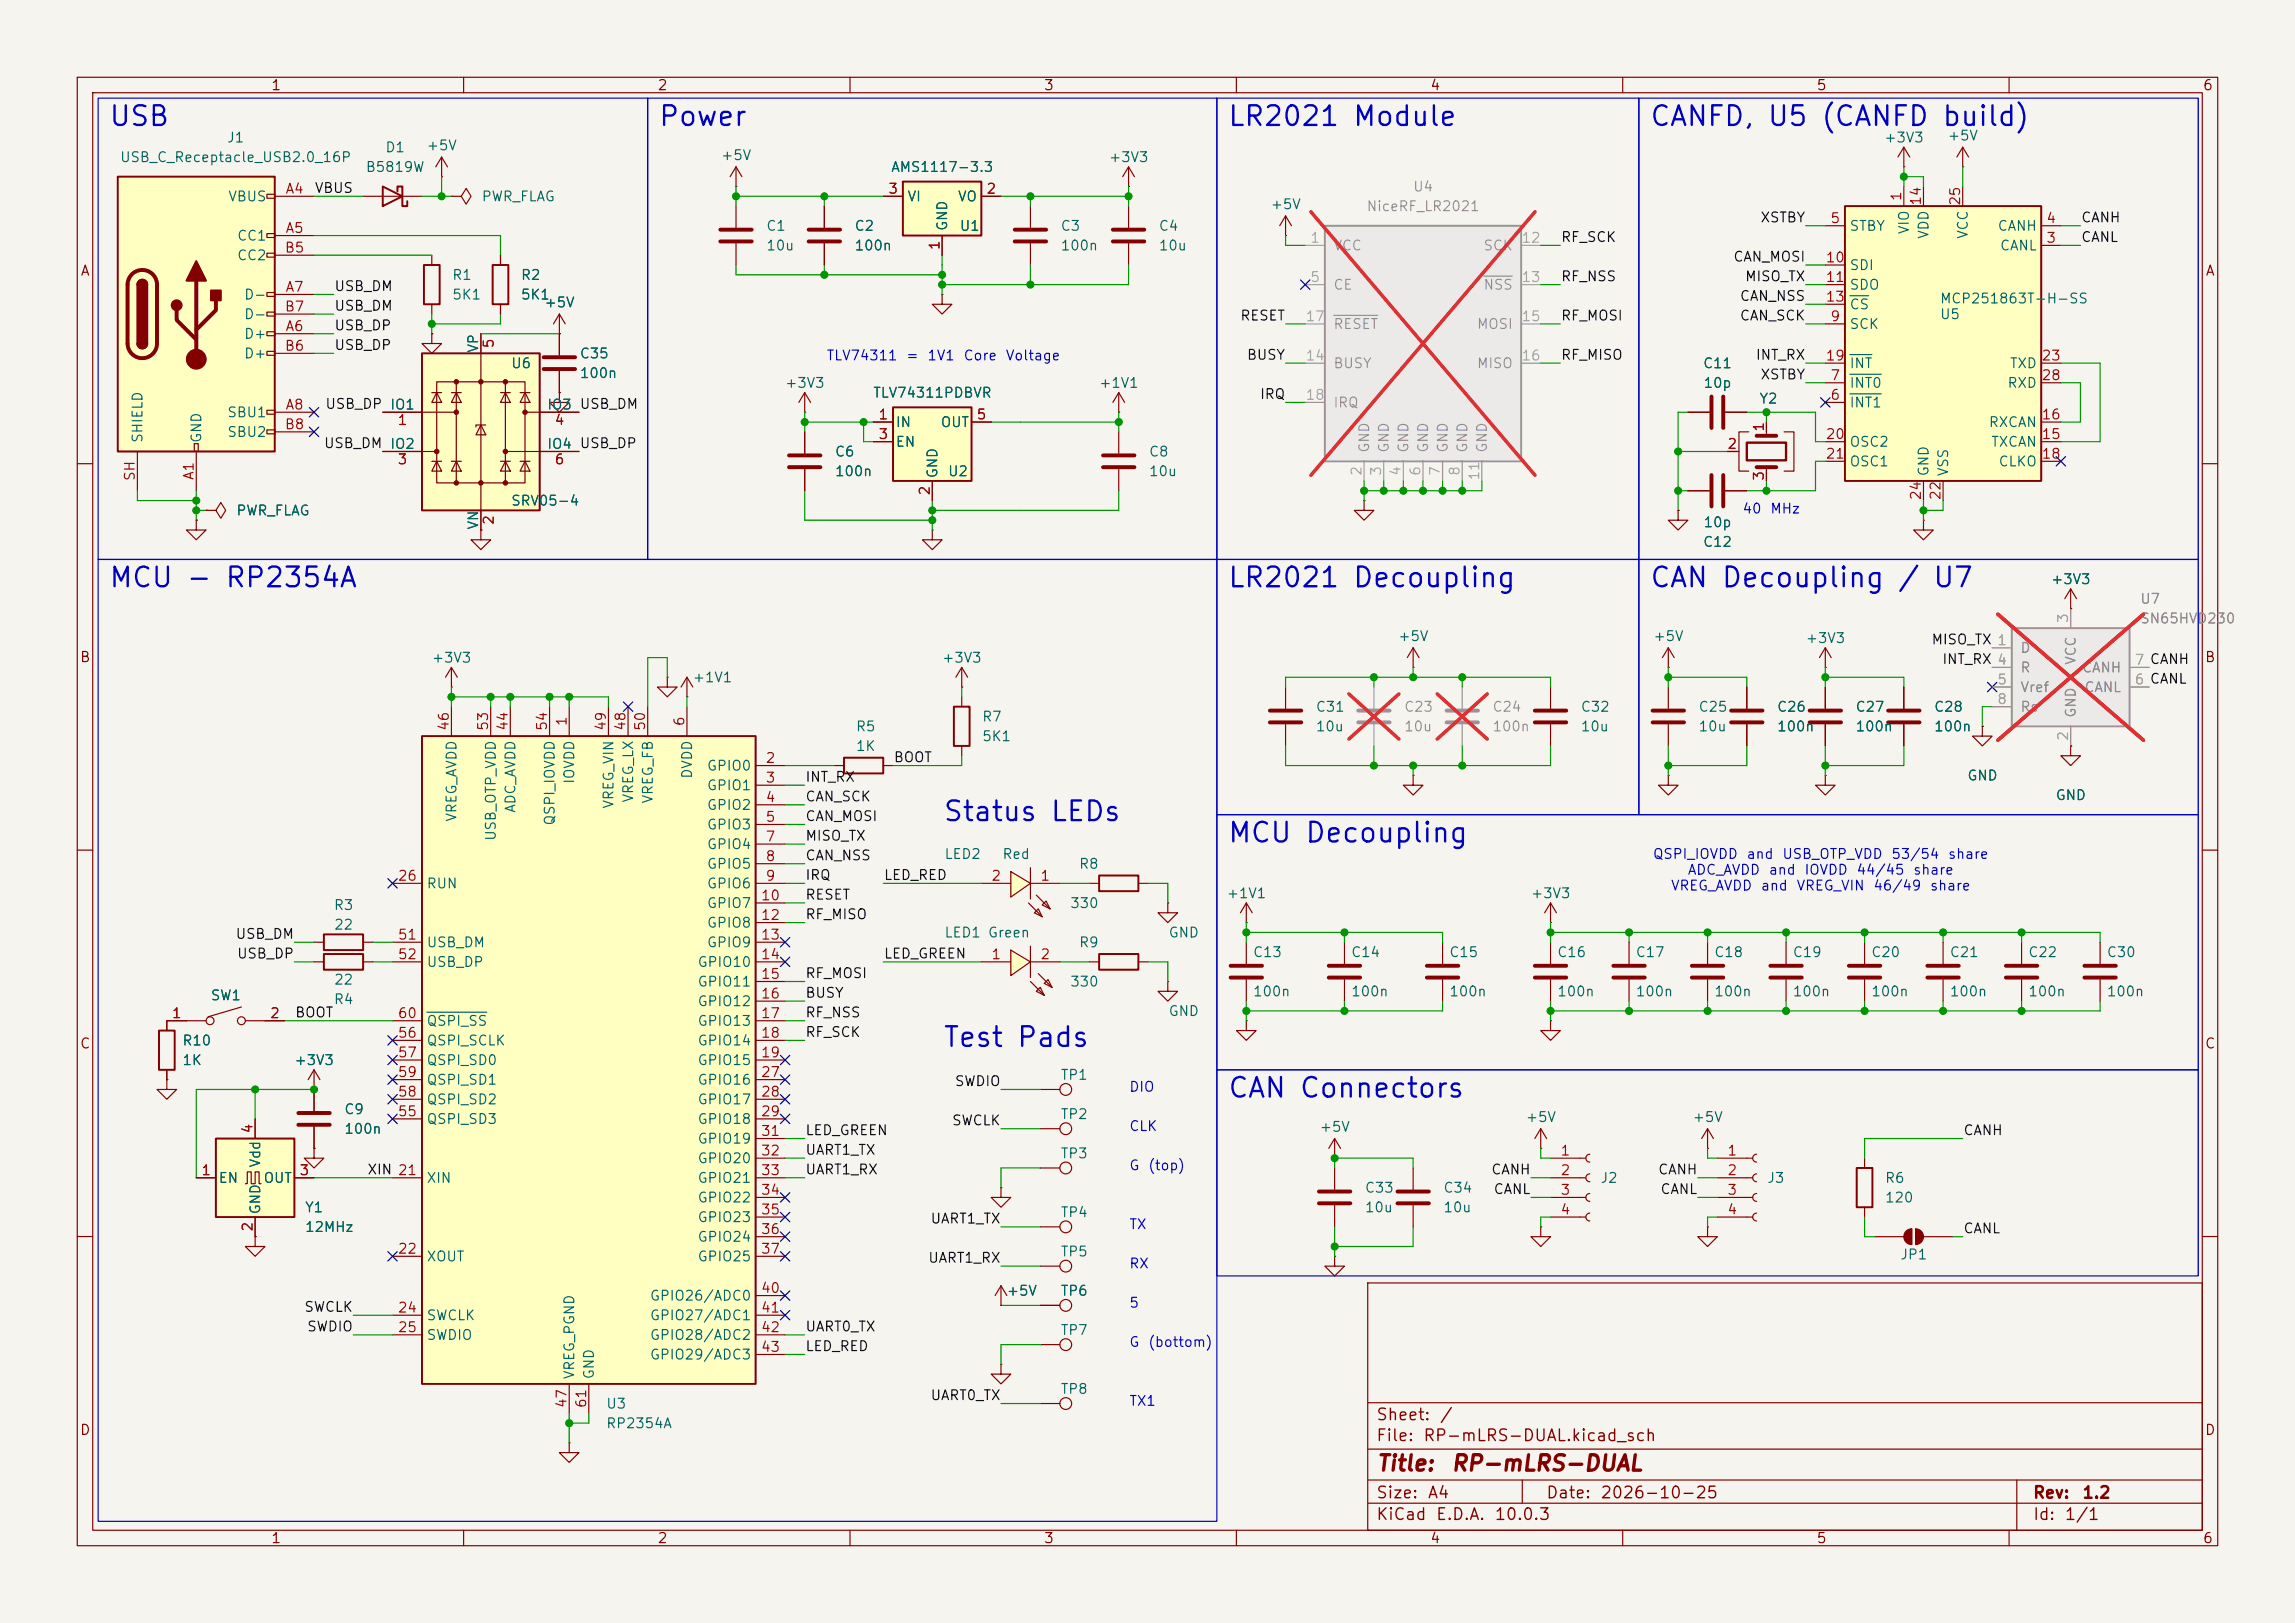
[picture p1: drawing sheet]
<svg xmlns="http://www.w3.org/2000/svg" width="297mm" height="210mm" viewBox="0 0 297 210" stroke-linecap="round" stroke-linejoin="round" font-family="sans-serif">
<defs><g id="words">
<g font-size="2.5" fill="#0000c2">
<text x="14" y="16.9">USB</text>
<text x="85.1" y="16.9">Power</text>
<text x="158.7" y="16.9">LR2021 Module</text>
<text x="213.4" y="16.9">CANFD, U5 (CANFD build)</text>
<text x="14" y="76.6">MCU - RP2354A</text>
<text x="158.7" y="76.6">LR2021 Decoupling</text>
<text x="213.4" y="76.6">CAN Decoupling / U7</text>
<text x="121.9" y="106.9">Status LEDs</text>
<text x="158.7" y="109.6">MCU Decoupling</text>
<text x="121.9" y="136.1">Test Pads</text>
<text x="158.7" y="142.7">CAN Connectors</text>
</g>
<g font-size="2" fill="#840000">
<text x="178" y="190.8">Title:</text>
<text x="187.7" y="190.8">RP-mLRS-DUAL</text>
</g>
<g font-size="1.5" fill="#840000">
<text x="178" y="184.2">Sheet:</text>
<text x="186.2" y="184.2">/</text>
<text x="178" y="186.9">File:</text>
<text x="184.1" y="186.9">RP-mLRS-DUAL.kicad_sch</text>
<text x="178" y="197.1">KiCad</text>
<text x="178" y="194.3">Size:</text>
<text x="184.7" y="194.3">A4</text>
<text x="185.7" y="197.1">E.D.A.</text>
<text x="193.3" y="197.1">10.0.3</text>
<text x="200" y="194.3">Date:</text>
<text x="207" y="194.3">2026-10-25</text>
<text x="263" y="194.3">Rev:</text>
<text x="263" y="197.1">Id:</text>
<text x="267.1" y="197.1">1/1</text>
<text x="269.4" y="194.3">1.2</text>
</g>
<g font-size="1.3" fill="#840000">
<text x="35" y="12">1</text>
<text x="85" y="12">2</text>
<text x="135" y="12">3</text>
<text x="185" y="12">4</text>
<text x="235" y="12">5</text>
<text x="285" y="12">6</text>
<text x="10.3" y="36">A</text>
<text x="285.3" y="36">A</text>
<text x="10.3" y="86">B</text>
<text x="285.3" y="86">B</text>
<text x="10.3" y="136">C</text>
<text x="285.3" y="136">C</text>
<text x="10.3" y="186">D</text>
<text x="285.3" y="186">D</text>
<text x="35" y="200">1</text>
<text x="85" y="200">2</text>
<text x="135" y="200">3</text>
<text x="185" y="200">4</text>
<text x="235" y="200">5</text>
<text x="285" y="200">6</text>
</g>
<g font-size="1.3" fill="#006464">
<text x="15.4" y="21.3">USB_C_Receptacle_USB2.0_16P</text>
<text x="29.3" y="18.8">J1</text>
<text x="47.2" y="22.6">B5819W</text>
<text x="49.8" y="20">D1</text>
<text x="55.1" y="19.8">+5V</text>
<text x="93.2" y="21">+5V</text>
<text x="115.2" y="22.6">AMS1117-3.3</text>
<text x="143.4" y="21.3">+3V3</text>
<text x="243.7" y="18.8">+3V3</text>
<text x="252" y="18.5">+5V</text>
<text x="29.4" y="26.4">VBUS</text>
<text x="62.2" y="26.4">PWR_FLAG</text>
<text x="117.3" y="26.4">VI</text>
<text x="122.9" y="30" transform="rotate(-90 122.9 30)">GND</text>
<text x="123.9" y="26.4">VO</text>
<text x="164.3" y="27.4">+5V</text>
<text x="30.6" y="31.5">CC1</text>
<text x="30.6" y="34">CC2</text>
<text x="99.1" y="30.2">C1</text>
<text x="99.1" y="32.7">10u</text>
<text x="110.5" y="30.2">C2</text>
<text x="110.5" y="32.7">100n</text>
<text x="124.1" y="30.2">U1</text>
<text x="137.2" y="30.2">C3</text>
<text x="137.2" y="32.7">100n</text>
<text x="149.9" y="30.2">C4</text>
<text x="149.9" y="32.7">10u</text>
<text x="239.3" y="30.2">STBY</text>
<text x="239.3" y="35.3">SDI</text>
<text x="247.4" y="30.4" transform="rotate(-90 247.4 30.4)">VIO</text>
<text x="249.9" y="31" transform="rotate(-90 249.9 31)">VDD</text>
<text x="255" y="31" transform="rotate(-90 255 31)">VCC</text>
<text x="258.4" y="30.2">CANH</text>
<text x="258.7" y="32.7">CANL</text>
<text x="31.5" y="39.1">D-</text>
<text x="31.5" y="41.6">D-</text>
<text x="58.4" y="36.5">R1</text>
<text x="58.4" y="39.1">5K1</text>
<text x="67.3" y="36.5">R2</text>
<text x="67.3" y="39.1">5K1</text>
<text x="70.4" y="40.1">+5V</text>
<text x="239.3" y="37.8">SDO</text>
<text x="239.3" y="40.3">CS</text>
<text x="251" y="39.6">MCP251863T-H-SS</text>
<text x="251" y="41.6">U5</text>
<text x="31.5" y="44.2">D+</text>
<text x="31.5" y="46.7">D+</text>
<text x="62.2" y="45.7" transform="rotate(-90 62.2 45.7)">VP</text>
<text x="66" y="48">U6</text>
<text x="74.9" y="46.7">C35</text>
<text x="220.3" y="48">C11</text>
<text x="239.3" y="42.9">SCK</text>
<text x="239.3" y="48">INT</text>
<text x="260" y="48">TXD</text>
<text x="50.4" y="53.3">IO1</text>
<text x="70.7" y="53.3">IO3 USB_DM</text>
<text x="70.7" y="53.3">IO3</text>
<text x="74.9" y="49.2">100n</text>
<text x="101.5" y="50.5">+3V3</text>
<text x="112.9" y="51.8">TLV74311PDBVR</text>
<text x="142.1" y="50.5">+1V1</text>
<text x="220.4" y="50.5">10p</text>
<text x="227.6" y="52.5">Y2</text>
<text x="239.3" y="53">INT1</text>
<text x="239.3" y="50.5">INT0</text>
<text x="259.7" y="50.5">RXD</text>
<text x="18.8" y="57.4" transform="rotate(-90 18.8 57.4)">SHIELD</text>
<text x="26.4" y="57.4" transform="rotate(-90 26.4 57.4)">GND</text>
<text x="29.3" y="54.3">SBU1</text>
<text x="29.3" y="56.9">SBU2</text>
<text x="50.4" y="58.4">IO2</text>
<text x="70.7" y="58.4">IO4 USB_DP</text>
<text x="70.7" y="58.4">IO4</text>
<text x="108" y="59.4">C6</text>
<text x="115.8" y="55.6">IN</text>
<text x="115.8" y="58.1">EN</text>
<text x="121.6" y="55.6">OUT</text>
<text x="148.6" y="59.4">C8</text>
<text x="239.3" y="58.1">OSC2</text>
<text x="257.3" y="55.6">RXCAN</text>
<text x="257.6" y="58.1">TXCAN</text>
<text x="66" y="65.7">SRV05-4</text>
<text x="108" y="61.9">100n</text>
<text x="121.6" y="62" transform="rotate(-90 121.6 62)">GND</text>
<text x="122.6" y="61.9">U2</text>
<text x="148.6" y="61.9">10u</text>
<text x="239.3" y="60.7">OSC1</text>
<text x="249.9" y="61.7" transform="rotate(-90 249.9 61.7)">GND</text>
<text x="252.4" y="61.7" transform="rotate(-90 252.4 61.7)">VSS</text>
<text x="258.6" y="60.7">CLKO</text>
<text x="30.5" y="67">PWR_FLAG</text>
<text x="62.2" y="68.6" transform="rotate(-90 62.2 68.6)">VN</text>
<text x="220.3" y="71.1">C12</text>
<text x="220.4" y="68.5">10p</text>
<text x="265.3" y="75.9">+3V3</text>
<text x="180.8" y="83.3">+5V</text>
<text x="213.9" y="83.3">+5V</text>
<text x="233.6" y="83.5">+3V3</text>
<text x="55.8" y="86.1">+3V3</text>
<text x="89.5" y="88.6">+1V1</text>
<text x="121.8" y="86.1">+3V3</text>
<text x="110.7" y="95">R5</text>
<text x="127" y="93.7">R7</text>
<text x="170.2" y="92.4">C31</text>
<text x="170.2" y="95">10u</text>
<text x="204.5" y="92.4">C32</text>
<text x="204.5" y="95">10u</text>
<text x="219.7" y="92.4">C25</text>
<text x="219.7" y="95">10u</text>
<text x="229.9" y="95">100n</text>
<text x="229.9" y="92.4">C26</text>
<text x="240" y="95">100n</text>
<text x="240" y="92.4">C27</text>
<text x="250.2" y="95">100n</text>
<text x="250.2" y="92.4">C28</text>
<text x="74.6" y="101.5" transform="rotate(-90 74.6 101.5)">IOVDD</text>
<text x="89.9" y="100.9" transform="rotate(-90 89.9 100.9)">DVDD</text>
<text x="91.4" y="100">GPIO0</text>
<text x="110.7" y="97.5">1K</text>
<text x="127" y="96.2">5K1</text>
<text x="254.5" y="101.3">GND</text>
<text x="59.4" y="106.4" transform="rotate(-90 59.4 106.4)">VREG_AVDD</text>
<text x="67" y="105.3" transform="rotate(-90 67 105.3)">ADC_AVDD</text>
<text x="72.1" y="106.9" transform="rotate(-90 72.1 106.9)">QSPI_IOVDD</text>
<text x="79.7" y="104.7" transform="rotate(-90 79.7 104.7)">VREG_VIN</text>
<text x="82.3" y="103.9" transform="rotate(-90 82.3 103.9)">VREG_LX</text>
<text x="84.8" y="104.1" transform="rotate(-90 84.8 104.1)">VREG_FB</text>
<text x="91.4" y="102.6">GPIO1</text>
<text x="91.4" y="105.1">GPIO2</text>
<text x="91.4" y="107.7">GPIO3</text>
<text x="265.9" y="103.8">GND</text>
<text x="64.5" y="108.9" transform="rotate(-90 64.5 108.9)">USB_OTP_VDD</text>
<text x="91.4" y="110.2">GPIO4</text>
<text x="91.4" y="112.7">GPIO5</text>
<text x="122.1" y="111.5">LED2</text>
<text x="129.6" y="111.5">Red</text>
<text x="139.5" y="112.7">R8</text>
<text x="43.1" y="118.1">R3</text>
<text x="55.1" y="115.3">RUN</text>
<text x="91.4" y="115.3">GPIO6</text>
<text x="91.4" y="117.8">GPIO7</text>
<text x="138.4" y="117.8">330</text>
<text x="158.6" y="116.5">+1V1</text>
<text x="198" y="116.5">+3V3</text>
<text x="43.1" y="120.6">22</text>
<text x="55.1" y="122.9">USB_DM</text>
<text x="55.1" y="125.4">USB_DP</text>
<text x="90.2" y="125.4">GPIO10</text>
<text x="91.4" y="120.4">GPIO8</text>
<text x="91.4" y="122.9">GPIO9</text>
<text x="122.1" y="121.6">LED1 Green</text>
<text x="139.5" y="122.9">R9</text>
<text x="151.1" y="121.6">GND</text>
<text x="162.1" y="124.2">C13</text>
<text x="174.8" y="124.2">C14</text>
<text x="187.5" y="124.2">C15</text>
<text x="201.4" y="124.2">C16</text>
<text x="211.6" y="124.2">C17</text>
<text x="221.8" y="124.2">C18</text>
<text x="231.9" y="124.2">C19</text>
<text x="242.1" y="124.2">C20</text>
<text x="252.2" y="124.2">C21</text>
<text x="262.4" y="124.2">C22</text>
<text x="272.6" y="124.2">C30</text>
<text x="27.2" y="129.7">SW1</text>
<text x="43.1" y="130.3">R4</text>
<text x="43.1" y="127.7">22</text>
<text x="90.2" y="128">GPIO11</text>
<text x="90.2" y="130.5">GPIO12</text>
<text x="138.4" y="128">330</text>
<text x="151.1" y="131.8">GND</text>
<text x="162.1" y="129.2">100n</text>
<text x="174.8" y="129.2">100n</text>
<text x="187.5" y="129.2">100n</text>
<text x="201.4" y="129.2">100n</text>
<text x="211.6" y="129.2">100n</text>
<text x="221.8" y="129.2">100n</text>
<text x="231.9" y="129.2">100n</text>
<text x="242.1" y="129.2">100n</text>
<text x="252.2" y="129.2">100n</text>
<text x="262.4" y="129.2">100n</text>
<text x="272.6" y="129.2">100n</text>
<text x="23.5" y="135.6">R10</text>
<text x="55.1" y="135.6">QSPI_SCLK</text>
<text x="55.1" y="133.1">QSPI_SS</text>
<text x="90.2" y="133.1">GPIO13</text>
<text x="90.2" y="135.6">GPIO14</text>
<text x="23.5" y="138.1">1K</text>
<text x="38" y="138.1">+3V3</text>
<text x="55.1" y="138.1">QSPI_SD0</text>
<text x="55.1" y="143.2">QSPI_SD2</text>
<text x="55.1" y="140.7">QSPI_SD1</text>
<text x="90.2" y="138.1">GPIO15</text>
<text x="90.2" y="140.7">GPIO16</text>
<text x="90.2" y="143.2">GPIO17</text>
<text x="137.2" y="140">TP1</text>
<text x="44.5" y="144.5">C9</text>
<text x="44.5" y="147">100n</text>
<text x="55.1" y="145.8">QSPI_SD3</text>
<text x="90.2" y="145.8">GPIO18</text>
<text x="90.2" y="148.3">GPIO19</text>
<text x="137.2" y="145.1">TP2</text>
<text x="170.7" y="146.8">+5V</text>
<text x="197.4" y="145.5">+5V</text>
<text x="218.9" y="145.5">+5V</text>
<text x="28.2" y="153.4">EN</text>
<text x="34" y="151.2" transform="rotate(-90 34 151.2)">Vdd</text>
<text x="34" y="153.4">OUT</text>
<text x="55.1" y="153.4">XIN</text>
<text x="90.2" y="150.8">GPIO20</text>
<text x="90.2" y="153.4">GPIO21</text>
<text x="90.2" y="155.9">GPIO22</text>
<text x="137.2" y="150.2">TP3</text>
<text x="176.5" y="154.6">C33</text>
<text x="186.7" y="154.6">C34</text>
<text x="207" y="153.4">J2</text>
<text x="228.6" y="153.4">J3</text>
<text x="243.8" y="153.4">R6</text>
<text x="243.8" y="155.9">120</text>
<text x="34" y="157.2" transform="rotate(-90 34 157.2)">GND</text>
<text x="39.4" y="157.2">Y1</text>
<text x="39.4" y="159.7">12MHz</text>
<text x="90.2" y="158.5">GPIO23</text>
<text x="90.2" y="161">GPIO24</text>
<text x="137.2" y="157.8">TP4</text>
<text x="176.5" y="157.2">10u</text>
<text x="186.7" y="157.2">10u</text>
<text x="55.1" y="163.5">XOUT</text>
<text x="90.2" y="163.5">GPIO25</text>
<text x="130.2" y="168">+5V</text>
<text x="137.2" y="162.9">TP5</text>
<text x="137.2" y="168">TP6</text>
<text x="245.8" y="163.3">JP1</text>
<text x="55.1" y="171.2">SWCLK</text>
<text x="55.1" y="173.7">SWDIO</text>
<text x="84" y="168.6">GPIO26/ADC0</text>
<text x="84" y="171.2">GPIO27/ADC1</text>
<text x="84" y="173.7">GPIO28/ADC2</text>
<text x="137.2" y="173.1">TP7</text>
<text x="74.6" y="178.6" transform="rotate(-90 74.6 178.6)">VREG_PGND</text>
<text x="77.2" y="178.6" transform="rotate(-90 77.2 178.6)">GND</text>
<text x="84" y="176.2">GPIO29/ADC3</text>
<text x="78.4" y="182.6">U3</text>
<text x="78.4" y="185.1">RP2354A</text>
<text x="137.2" y="180.7">TP8</text>
</g>
<g font-size="1.3" fill="#a90000">
<text x="36.8" y="25.4">A4</text>
<text x="114.9" y="25.4">3</text>
<text x="127.6" y="25.4">2</text>
<text x="236.8" y="29.2">5</text>
<text x="246.4" y="26.1" transform="rotate(-90 246.4 26.1)">1</text>
<text x="248.9" y="26.7" transform="rotate(-90 248.9 26.7)">14</text>
<text x="254" y="26.7" transform="rotate(-90 254 26.7)">25</text>
<text x="264.7" y="29.2">4</text>
<text x="36.8" y="33">B5</text>
<text x="36.8" y="30.5">A5</text>
<text x="121.9" y="32.5" transform="rotate(-90 121.9 32.5)">1</text>
<text x="236.2" y="34.3">10</text>
<text x="264.7" y="31.7">3</text>
<text x="36.8" y="40.6">B7</text>
<text x="36.8" y="38.1">A7</text>
<text x="236.2" y="36.8">11</text>
<text x="236.2" y="39.3">13</text>
<text x="236.8" y="41.9">9</text>
<text x="36.8" y="45.7">B6</text>
<text x="36.8" y="43.2">A6</text>
<text x="64.2" y="45.2" transform="rotate(-90 64.2 45.2)">5</text>
<text x="236.2" y="47">19</text>
<text x="264.1" y="47">23</text>
<text x="36.8" y="53.3">A8</text>
<text x="236.8" y="52">6</text>
<text x="236.8" y="49.5">7</text>
<text x="264.1" y="49.5">28</text>
<text x="36.8" y="55.9">B8</text>
<text x="51.4" y="55.3">1</text>
<text x="71.7" y="55.3">4</text>
<text x="113.6" y="54.6">1</text>
<text x="113.6" y="57.1">3</text>
<text x="126.3" y="54.6">5</text>
<text x="223.4" y="58.4">2</text>
<text x="228.6" y="56" transform="rotate(-90 228.6 56)">1</text>
<text x="236.2" y="57.1">20</text>
<text x="236.2" y="59.7">21</text>
<text x="264.1" y="57.1">15</text>
<text x="264.1" y="54.6">16</text>
<text x="264.1" y="59.7">18</text>
<text x="17.8" y="62.3" transform="rotate(-90 17.8 62.3)">SH</text>
<text x="25.4" y="62.2" transform="rotate(-90 25.4 62.2)">A1</text>
<text x="51.4" y="60.4">3</text>
<text x="71.7" y="60.4">6</text>
<text x="120.6" y="64.2" transform="rotate(-90 120.6 64.2)">2</text>
<text x="228.6" y="62.3" transform="rotate(-90 228.6 62.3)">3</text>
<text x="248.9" y="64.8" transform="rotate(-90 248.9 64.8)">24</text>
<text x="251.4" y="64.8" transform="rotate(-90 251.4 64.8)">22</text>
<text x="64.2" y="68" transform="rotate(-90 64.2 68)">2</text>
<text x="58.4" y="94.7" transform="rotate(-90 58.4 94.7)">46</text>
<text x="63.5" y="94.7" transform="rotate(-90 63.5 94.7)">53</text>
<text x="66" y="94.7" transform="rotate(-90 66 94.7)">44</text>
<text x="71.1" y="94.7" transform="rotate(-90 71.1 94.7)">54</text>
<text x="73.6" y="94.1" transform="rotate(-90 73.6 94.1)">1</text>
<text x="78.7" y="94.7" transform="rotate(-90 78.7 94.7)">49</text>
<text x="81.3" y="94.7" transform="rotate(-90 81.3 94.7)">48</text>
<text x="83.8" y="94.7" transform="rotate(-90 83.8 94.7)">50</text>
<text x="88.9" y="94.1" transform="rotate(-90 88.9 94.1)">6</text>
<text x="99" y="99">2</text>
<text x="99" y="101.6">3</text>
<text x="99" y="104.1">4</text>
<text x="99" y="106.7">5</text>
<text x="99" y="109.2">7</text>
<text x="99" y="111.7">8</text>
<text x="51.4" y="114.3">26</text>
<text x="98.4" y="116.8">10</text>
<text x="98.4" y="119.4">12</text>
<text x="99" y="114.3">9</text>
<text x="128.2" y="114.3">2</text>
<text x="134.5" y="114.3">1</text>
<text x="51.4" y="121.9">51</text>
<text x="51.4" y="124.4">52</text>
<text x="98.4" y="121.9">13</text>
<text x="98.4" y="124.4">14</text>
<text x="128.2" y="124.4">1</text>
<text x="134.5" y="124.4">2</text>
<text x="98.4" y="127">15</text>
<text x="98.4" y="129.5">16</text>
<text x="22.2" y="132.1">1</text>
<text x="34.9" y="132.1">2</text>
<text x="51.4" y="134.6">56</text>
<text x="51.4" y="137.1">57</text>
<text x="51.4" y="132.1">60</text>
<text x="98.4" y="132.1">17</text>
<text x="98.4" y="134.6">18</text>
<text x="98.4" y="137.1">19</text>
<text x="51.4" y="142.2">58</text>
<text x="51.4" y="139.7">59</text>
<text x="98.4" y="139.7">27</text>
<text x="98.4" y="142.2">28</text>
<text x="33" y="146.8" transform="rotate(-90 33 146.8)">4</text>
<text x="51.4" y="144.8">55</text>
<text x="98.4" y="144.8">29</text>
<text x="98.4" y="147.3">31</text>
<text x="98.4" y="149.8">32</text>
<text x="201.9" y="149.8">1</text>
<text x="223.4" y="149.8">1</text>
<text x="26" y="152.4">1</text>
<text x="38.7" y="152.4">3</text>
<text x="98.4" y="152.4">33</text>
<text x="98.4" y="154.9">34</text>
<text x="201.9" y="152.4">2</text>
<text x="201.9" y="154.9">3</text>
<text x="223.4" y="152.4">2</text>
<text x="223.4" y="154.9">3</text>
<text x="33" y="159.5" transform="rotate(-90 33 159.5)">2</text>
<text x="98.4" y="157.5">35</text>
<text x="98.4" y="160">36</text>
<text x="201.9" y="157.5">4</text>
<text x="223.4" y="157.5">4</text>
<text x="51.4" y="162.5">22</text>
<text x="98.4" y="162.5">37</text>
<text x="98.4" y="167.6">40</text>
<text x="51.4" y="170.2">24</text>
<text x="51.4" y="172.7">25</text>
<text x="98.4" y="170.2">41</text>
<text x="98.4" y="172.7">42</text>
<text x="98.4" y="175.2">43</text>
<text x="73.6" y="182.3" transform="rotate(-90 73.6 182.3)">47</text>
<text x="76.2" y="182.3" transform="rotate(-90 76.2 182.3)">61</text>
</g>
<g font-size="1.3" fill="#0f0f0f">
<text x="40.6" y="25.3">VBUS</text>
<text x="227.7" y="29.1">XSTBY</text>
<text x="269.2" y="29.1">CANH</text>
<text x="201.9" y="31.6">RF_SCK</text>
<text x="224.2" y="34.2">CAN_MOSI</text>
<text x="269.2" y="31.6">CANL</text>
<text x="43.2" y="38">USB_DM</text>
<text x="43.2" y="40.5">USB_DM</text>
<text x="160.4" y="41.8">RESET</text>
<text x="201.9" y="41.8">RF_MOSI</text>
<text x="201.9" y="36.7">RF_NSS</text>
<text x="225.1" y="41.8">CAN_SCK</text>
<text x="225.1" y="39.2">CAN_NSS</text>
<text x="225.7" y="36.7">MISO_TX</text>
<text x="43.2" y="43.1">USB_DP</text>
<text x="43.2" y="45.6">USB_DP</text>
<text x="161.3" y="46.9">BUSY</text>
<text x="201.9" y="46.9">RF_MISO</text>
<text x="227.1" y="46.9">INT_RX</text>
<text x="42" y="53.2">USB_DP IO1</text>
<text x="163" y="51.9">IRQ</text>
<text x="227.7" y="49.4">XSTBY</text>
<text x="41.8" y="58.3">USB_DM IO2</text>
<text x="249.9" y="83.7">MISO_TX 1</text>
<text x="251.3" y="86.2">INT_RX 4</text>
<text x="104.1" y="101.5">INT_RX</text>
<text x="115.6" y="98.9">BOOT</text>
<text x="104.1" y="104">CAN_SCK</text>
<text x="104.1" y="106.6">CAN_MOSI</text>
<text x="104.1" y="109.1">MISO_TX</text>
<text x="104.1" y="111.6">CAN_NSS</text>
<text x="104.1" y="114.2">IRQ</text>
<text x="104.1" y="116.7">RESET</text>
<text x="104.1" y="119.3">RF_MISO</text>
<text x="114.3" y="114.2">LED_RED</text>
<text x="30.4" y="121.8">USB_DM</text>
<text x="30.6" y="124.3">USB_DP</text>
<text x="114.3" y="124.3">LED_GREEN</text>
<text x="38.1" y="132">BOOT</text>
<text x="104.1" y="126.9">RF_MOSI</text>
<text x="104.1" y="132">RF_NSS</text>
<text x="104.1" y="129.4">BUSY</text>
<text x="104.1" y="134.5">RF_SCK</text>
<text x="123.5" y="140.8">SWDIO</text>
<text x="104.1" y="149.7">UART1_TX</text>
<text x="104.1" y="147.2">LED_GREEN</text>
<text x="123.1" y="145.9">SWCLK</text>
<text x="254" y="147.2">CANH</text>
<text x="47.5" y="152.3">XIN 21</text>
<text x="104.1" y="152.3">UART1_RX</text>
<text x="192.9" y="152.3">CANH</text>
<text x="193.2" y="154.8">CANL</text>
<text x="214.5" y="152.3">CANH</text>
<text x="214.8" y="154.8">CANL</text>
<text x="120.3" y="158.6">UART1_TX</text>
<text x="254" y="159.9">CANL</text>
<text x="120" y="163.7">UART1_RX</text>
<text x="39.3" y="170.1">SWCLK</text>
<text x="39.7" y="172.6">SWDIO</text>
<text x="104.1" y="172.6">UART0_TX</text>
<text x="104.1" y="175.1">LED_RED</text>
<text x="120.3" y="181.5">UART0_TX</text>
</g>
<g font-size="1.3" fill="#939391">
<text x="176.8" y="27.6">NiceRF_LR2021</text>
<text x="182.8" y="25.1">U4</text>
<text x="172.5" y="32.7">VCC</text>
<text x="191.9" y="32.7">SCK</text>
<text x="172.5" y="37.8">CE</text>
<text x="191.9" y="37.8">NSS</text>
<text x="172.5" y="48">BUSY</text>
<text x="172.5" y="42.9">RESET</text>
<text x="191" y="42.9">MOSI</text>
<text x="191" y="48">MISO</text>
<text x="172.5" y="53">IRQ</text>
<text x="177.5" y="58.7" transform="rotate(-90 177.5 58.7)">GND</text>
<text x="180" y="58.7" transform="rotate(-90 180 58.7)">GND</text>
<text x="182.6" y="58.7" transform="rotate(-90 182.6 58.7)">GND</text>
<text x="185.1" y="58.7" transform="rotate(-90 185.1 58.7)">GND</text>
<text x="187.7" y="58.7" transform="rotate(-90 187.7 58.7)">GND</text>
<text x="190.2" y="58.7" transform="rotate(-90 190.2 58.7)">GND</text>
<text x="192.7" y="58.7" transform="rotate(-90 192.7 58.7)">GND</text>
<text x="276.9" y="78.4">U7</text>
<text x="276.9" y="81">SN65HVD230</text>
<text x="261.4" y="84.8">D</text>
<text x="261.4" y="87.3">R</text>
<text x="261.4" y="89.9">Vref</text>
<text x="268.9" y="86.1" transform="rotate(-90 268.9 86.1)">VCC</text>
<text x="269.4" y="87.3">CANH</text>
<text x="269.7" y="89.9">CANL</text>
<text x="181.6" y="92.4">C23</text>
<text x="181.6" y="95">10u</text>
<text x="193" y="95">100n</text>
<text x="193" y="92.4">C24</text>
<text x="261.4" y="92.4">Rs</text>
<text x="268.9" y="93" transform="rotate(-90 268.9 93)">GND</text>
</g>
<g font-size="1.3" fill="#a5a4a2">
<text x="169.5" y="31.7">1</text>
<text x="196.8" y="31.7">12</text>
<text x="168.9" y="41.9">17</text>
<text x="169.5" y="36.8">5</text>
<text x="196.8" y="36.8">13</text>
<text x="196.8" y="41.9">15</text>
<text x="168.9" y="47">14</text>
<text x="196.8" y="47">16</text>
<text x="168.9" y="52">18</text>
<text x="176.5" y="61.7" transform="rotate(-90 176.5 61.7)">2</text>
<text x="179" y="61.7" transform="rotate(-90 179 61.7)">3</text>
<text x="181.6" y="61.7" transform="rotate(-90 181.6 61.7)">4</text>
<text x="184.1" y="61.7" transform="rotate(-90 184.1 61.7)">6</text>
<text x="186.7" y="61.7" transform="rotate(-90 186.7 61.7)">7</text>
<text x="189.2" y="61.7" transform="rotate(-90 189.2 61.7)">8</text>
<text x="191.7" y="62.3" transform="rotate(-90 191.7 62.3)">11</text>
<text x="258.4" y="83.8">1</text>
<text x="267.9" y="80.7" transform="rotate(-90 267.9 80.7)">3</text>
<text x="258.4" y="88.9">5</text>
<text x="258.4" y="86.3">4</text>
<text x="276.2" y="88.9">6 CANL</text>
<text x="276.2" y="86.3">7 CANH</text>
<text x="276.2" y="88.9">6</text>
<text x="276.2" y="86.3">7</text>
<text x="258.4" y="91.4">8</text>
<text x="267.9" y="96" transform="rotate(-90 267.9 96)">2</text>
</g>
<g font-size="1.3" fill="#0000c2">
<text x="106.9" y="46.9">TLV74311</text>
<text x="117.2" y="46.9">=</text>
<text x="119.9" y="46.9">1V1</text>
<text x="124.6" y="46.9">Core</text>
<text x="130.1" y="46.9">Voltage</text>
<text x="225.4" y="66.8">40</text>
<text x="229" y="66.8">MHz</text>
<text x="213.8" y="111.5">QSPI_IOVDD</text>
<text x="218.3" y="113.5">ADC_AVDD</text>
<text x="225.9" y="111.5">and</text>
<text x="228.8" y="113.5">and</text>
<text x="230.5" y="111.5">USB_OTP_VDD</text>
<text x="233.4" y="113.5">IOVDD</text>
<text x="240.2" y="113.5">44/45</text>
<text x="244.7" y="111.5">53/54</text>
<text x="247.5" y="113.5">share</text>
<text x="252" y="111.5">share</text>
<text x="216.1" y="115.5">VREG_AVDD</text>
<text x="227.8" y="115.5">and</text>
<text x="232.4" y="115.5">VREG_VIN</text>
<text x="242.3" y="115.5">46/49</text>
<text x="249.7" y="115.5">share</text>
<text x="146" y="141.6">DIO</text>
<text x="146" y="146.7">CLK</text>
<text x="146" y="151.7">G</text>
<text x="148.5" y="151.7">(top)</text>
<text x="146" y="159.4">TX</text>
<text x="146" y="164.4">RX</text>
<text x="146" y="169.5">5</text>
<text x="146" y="174.6">G</text>
<text x="148.5" y="174.6">(bottom)</text>
<text x="146" y="182.2">TX1</text>
</g>
</g></defs>
<path d="M0 0h297v210h-297z" fill="#f5f4ef" stroke="#f5f4ef" stroke-width=".13"/>
<g fill="none" stroke="#840000" stroke-width=".15">
<path d="M10 10h277v190h-277zM12 12h273v186h-273zM60 10v2M110 10v2M160 10v2M210 10v2M260 10v2M10 60h2M285 60h2M215.9 86.4h.1M215.9 83.8l-.8 1.3M215.9 83.8l.8 1.3"/>
<path d="M215.9 83.8v2.6M226.1 88.9v2.8M226.1 93.7v2.8M10 110h2M161.3 119.4h.1M161.3 116.8v2.6M161.3 116.8l-.8 1.3M161.3 116.8l.8 1.3M200.7 119.4h.1M200.7 116.8l-.8 1.3M200.7 116.8l.7 1.3M200.7 116.8v2.6"/>
<path d="M285 110h2M161.3 132.1v1.3h1.3l-1.3 1.2-1.3-1.2h1.3M161.3 132.1h.1M161.3 121.9v2.8M161.3 126.7v2.8M174 121.9v2.8M174 126.7v2.8M186.7 121.9v2.8M186.7 126.7v2.8M40.6 141v2.8M40.6 145.8v2.8M172.7 149.9h.1"/>
<path d="M172.7 147.3l-.7 1.3M172.7 147.3l.8 1.3M172.7 147.3v2.6M199.4 148.6h.1M199.4 146.1l-.8 1.2M199.4 146.1l.8 1.2M199.4 146.1v2.5M10 160h2M177 166h108v32h-108zM285 160h2M60 198v2M110 198v2"/>
<path d="M160 198v2M177 194.5h108M177 191.5h108M177 187.5h108M177 181.5h108M197 191.5v3M210 198v2M260 198v2M261 191.5v6.5"/>
</g>
<path d="M224 91.9h4.1M224 93.5h4.1M159.3 125h4M159.3 126.5h4M172 125h4M172 126.5h4M184.7 125h4M184.7 126.5h4M38.6 144h4.1M38.6 145.5h4.1" fill="none" stroke="#840000" stroke-width=".51"/>
<path d="M15.2 22.9h20.4v35.5h-20.4z" fill="#ffffc2"/>
<g fill="none" stroke="#840000" stroke-width=".15">
<path d="M34.5 25.1h1.1v.6h-1.1zM34.5 30.2h1.1v.5h-1.1zM34.5 32.8h1.1v.5h-1.1zM34.5 37.8h1.1v.6h-1.1zM35.6 25.4h5M35.6 30.5h5M35.6 38.1h5M35.6 33h5M55.9 33v1.3M55.9 39.4v1.2M57.1 22.9h.1M57.1 20.3l-.7 1.3"/>
<path d="M57.1 20.3l.8 1.3M57.1 20.3v2.6M58.4 25.4h1.3l.6-1 .7 1-.7 1-.6-1M58.4 25.4h.1M17.8 58.4v5.1M25.1 57.4h.6v1h-.6zM25.4 58.4v5.1M34.5 40.4h1.1v.5h-1.1zM34.5 42.9h1.1v.5h-1.1zM34.5 45.5h1.1v.5h-1.1zM34.5 53.1h1.1v.5h-1.1zM34.5 55.6h1.1v.5h-1.1z"/>
<path d="M35.6 43.2h5M35.6 53.3h5M35.6 45.7h5M35.6 40.6h5M35.6 55.9h5M25.4 67.3v1.3h1.3l-1.3 1.3-1.3-1.3h1.3M25.4 67.3h.1M26.7 66h1.2l.7-1 .6 1-.6 1.1-.7-1.1M26.7 66h.1M62.2 68.6v1.3h1.3l-1.3 1.2-1.2-1.2h1.2M62.2 68.6h.1M166.4 88.9v2.8"/>
<path d="M166.4 93.7v2.8M182.9 86.4h.1M182.9 83.8l-.8 1.3M182.9 83.8l.7 1.3M182.9 83.8v2.6M200.7 88.9v2.8M200.7 93.7v2.8M182.9 100.3v1.3h1.2l-1.2 1.3-1.3-1.3h1.3M182.9 100.3h.1M210.8 121.9v2.8M210.8 126.7v2.8M222.2 149.9h4.6"/>
<path d="M222.2 152.4h4.6M222.2 154.9h4.6M222.2 157.5h4.6M227.3 149.4a.51 .51 0 0 0-.5 .5 .51 .51 0 0 0 .5 .5M227.3 151.9a.51 .51 0 0 0-.5 .5 .51 .51 0 0 0 .5 .5M227.3 154.4a.51 .51 0 0 0-.5 .5 .51 .51 0 0 0 .5 .5M227.3 157a.51 .51 0 0 0-.5 .5 .51 .51 0 0 0 .5 .5M172.7 162.6v1.2h1.3l-1.3 1.3-1.3-1.3h1.3M172.7 162.6h.1"/>
</g>
<path d="M15.2 22.9h20.4v35.5h-20.4zM17.8 36.8a.64 .64 0 0 1 .6-.6 .64 .64 0 0 1 .6 .6M54.9 34.3h2v5.1h-2zM17.8 44.5a.64 .64 0 0 0 .6 .6 .64 .64 0 0 0 .6-.6" fill="none" stroke="#840000" stroke-width=".25"/>
<path d="M17.1 35.5a1.9 1.9 0 0 1 2-.4 1.9 1.9 0 0 1 1.2 1.7v7.7a1.91 1.91 0 0 1-1.9 1.8 1.91 1.91 0 0 1-1.9-1.8v-7.7a1.9 1.9 0 0 1 .6-1.3zM25.4 36.3v10.2M27.9 38.9v1.2l-2.5 2.6M22.9 40.1v1.3l2.5 2.5M164.3 91.9h4.1M164.3 93.5h4.1M198.6 91.9h4.1M198.6 93.5h4.1M208.8 125h4.1M208.8 126.5h4.1" fill="none" stroke="#840000" stroke-width=".51"/>
<g fill="#840000" stroke="#840000" stroke-width=".25">
<path d="M17.8 36.8h1.2v7.7h-1.2z"/>
<path d="M18 36.4a.64 .64 0 0 1 .7-.2 .64 .64 0 0 1 .3 .6h-1.2z"/>
<path d="M17.8 44.5h1.2a.64 .64 0 0 1-.6 .6 .64 .64 0 0 1-.6-.6z"/>
<path d="M25.4 33.8l1.3 2.5h-2.6z"/>
<path d="M27.3 37.6h1.3v1.3h-1.3z"/>
<circle cx="22.9" cy="39.5" r=".63"/>
</g>
<circle cx="25.4" cy="46.5" r="1.27" fill="#840000" stroke="#840000" stroke-width=".15"/>
<path d="M175.8 91.9h4M175.8 93.5h4" fill="none" stroke="#9c9b98" stroke-width=".51"/>
<path d="M177.8 88.9v2.8M177.8 93.7v2.8" fill="none" stroke="#9c9b98" stroke-width=".15"/>
<path d="M174.6 89.8l6.4 5.8M181 89.8l-6.4 5.8" fill="none" stroke="#e12e31" stroke-width=".46"/>
<path d="M54.6 45.7h15.2v20.3h-15.2z" fill="#ffffc2"/>
<g fill="none" stroke="#840000" stroke-width=".15">
<path d="M49.5 53.3h9.6M49.5 58.4h7M55.9 50.8h1.2M55.9 59.7h1.2M56.5 49.4h11.4v13.1h-11.4zM56.5 50.8l.6 1.3h-1.2zM56.5 59.7l.6 1.3h-1.2zM58.4 50.8h1.3M58.4 59.7h1.3M59.1 50.8l.6 1.3h-1.3zM59.1 59.7l.6 1.3h-1.3zM59.1 49.4v13.1"/>
<path d="M62.2 55l.7 1.3h-1.3zM62.2 43.2v25.4M62.9 55h-1.3v.2M64.8 50.8h1.2M64.8 59.7h1.2M65.4 50.8l.6 1.3h-1.2zM65.4 59.7l.6 1.3h-1.2zM65.4 49.4v13.1M65.4 58.4h9.5M67.3 50.8h1.3M67.3 59.7h1.3M67.9 50.8l.7 1.3h-1.3z"/>
<path d="M67.9 59.7l.7 1.3h-1.3zM67.9 53.3h7M72.4 43.2h.1M72.4 50.8v1.3h1.3l-1.3 1.2-1.3-1.2h1.3M72.4 50.8h.1M72.4 40.6l-.8 1.3M72.4 40.6l.8 1.3M72.4 40.6v2.6M176.5 64.8v1.2h1.3l-1.3 1.3-1.2-1.3h1.2M176.5 64.8h.1M141 114.3h1.2M147.3 114.3h1.3"/>
<path d="M151.1 116.8v1.3h1.3l-1.3 1.3-1.2-1.3h1.2M151.1 116.8h.1M151.1 127v1.3h1.3l-1.3 1.2-1.2-1.2h1.2M151.1 127h.1M251.5 121.9v2.8M251.5 126.7v2.8M261.6 121.9v2.8M261.6 126.7v2.8M271.8 121.9v2.8M271.8 126.7v2.8M134.6 146.1h2.6M134.6 141h2.6"/>
<path d="M172.7 151.1v2.8M172.7 156v2.8M221 148.6h.1M221 146.1l-.8 1.2M221 146.1l.7 1.2M221 146.1v2.5"/>
<circle cx="137.9" cy="146" r=".76"/>
<circle cx="137.9" cy="141" r=".76"/>
</g>
<path d="M54.6 45.7h15.2v20.3h-15.2zM142.2 113.3h5.1v2h-5.1z" fill="none" stroke="#840000" stroke-width=".25"/>
<g fill="#840000" stroke="#840000" stroke-width=".15">
<circle cx="56.5" cy="58.4" r=".28"/>
<circle cx="59.1" cy="49.4" r=".28"/>
<circle cx="59.1" cy="53.3" r=".28"/>
<circle cx="59.1" cy="62.5" r=".28"/>
<circle cx="62.2" cy="49.4" r=".28"/>
<circle cx="62.2" cy="62.5" r=".28"/>
<circle cx="65.4" cy="49.4" r=".28"/>
<circle cx="65.4" cy="58.4" r=".28"/>
<circle cx="65.4" cy="62.5" r=".28"/>
<circle cx="67.9" cy="53.3" r=".28"/>
</g>
<path d="M249.4 125h4.1M249.4 126.5h4.1M259.6 125h4.1M259.6 126.5h4.1M269.7 125h4.1M269.7 126.5h4.1M170.7 154.2h4.1M170.7 155.7h4.1" fill="none" stroke="#840000" stroke-width=".51"/>
<path d="M187.2 91.9h4.1M187.2 93.5h4.1" fill="none" stroke="#9c9b98" stroke-width=".51"/>
<path d="M189.2 88.9v2.8M189.2 93.7v2.8" fill="none" stroke="#9c9b98" stroke-width=".15"/>
<path d="M186 89.8l6.5 5.8M192.5 89.8l-6.5 5.8" fill="none" stroke="#e12e31" stroke-width=".46"/>
<g fill="#ffffc2">
<path d="M135.1 127.3l.5-.5 .5 1z"/>
<path d="M134.1 128.3l.5-.5 .5 1z"/>
<path d="M130.8 122.9l2.5 1.6-2.5 1.7z"/>
</g>
<path d="M127 124.5h3.8M130.8 122.9l2.5 1.6-2.5 1.7zM133.3 127l1.8 1.8M133.3 122.4v4.1M133.3 124.5h3.9M134.1 128.3l.5-.5 .5 1zM134.4 126l1.7 1.8M135.1 127.3l.5-.5 .5 1zM221 121.9v2.8M221 126.7v2.8" fill="none" stroke="#840000" stroke-width=".15"/>
<path d="M218.9 125h4.1M218.9 126.5h4.1" fill="none" stroke="#840000" stroke-width=".51"/>
<g fill="#ffffc2">
<path d="M134.9 117.1l.5-.5 .5 1z"/>
<path d="M134.4 117.6l.5 1-1-.5z"/>
<path d="M130.8 112.8l2.5 1.5-2.5 1.8z"/>
</g>
<g fill="none" stroke="#840000" stroke-width=".15">
<path d="M47 25.4h7.6M64.8 33v1.3M64.8 39.4v1.2M55.9 43.2v1.3h1.2l-1.2 1.2-1.3-1.2h1.3M55.9 43.2h.1M72.4 43.2v2.8M72.4 48v2.8M104.1 53.3h.1M104.1 50.8v2.5M104.1 55.9v2.8M104.1 50.8l-.7 1.3M104.1 50.8l.8 1.3"/>
<path d="M104.1 60.7v2.8M120.6 68.6v1.3h1.3l-1.3 1.2-1.2-1.2h1.2M120.6 68.6h.1M86.4 87.6v1.3h1.2l-1.2 1.3-1.3-1.3h1.3M86.4 87.6h.1M88.9 90.2h.1M88.9 87.6l-.8 1.3M88.9 87.6l.8 1.3M88.9 87.6v2.6M107.9 99.1h1.3M114.3 99.1h1.3M124.5 88.9h.1"/>
<path d="M124.5 86.4v2.5M124.5 90.2v1.2M124.5 96.5v1.3M124.5 86.4l-.8 1.2M124.5 86.4l.7 1.2M127 114.3h3.8M130.8 112.8l2.5 1.5-2.5 1.8zM133.1 116.8l1.8 1.8M133.3 112.3v4M133.3 114.3h3.9M134.1 115.8l1.8 1.8M134.4 117.6l.5 1-1-.5z"/>
<path d="M134.9 117.1l.5-.5 .5 1zM141 124.5h1.2M147.3 124.5h1.3M231.1 121.9v2.8M231.1 126.7v2.8M241.3 121.9v2.8M241.3 126.7v2.8M134.6 151.1h2.6M241.3 149.9v1.2M241.3 156.2v1.3M247.4 159v2M247.9 159v2"/>
<path d="M242.6 160h3.8M248.9 160h3.8"/>
<circle cx="137.9" cy="151.1" r=".76"/>
</g>
<path d="M49.5 24.1l2.6 1.3-2.6 1.3zM51.4 24.8v-.7h.7v2.6h.6v-.7M63.8 34.3h2v5.1h-2zM109.2 98h5.1v2.1h-5.1zM123.4 91.4h2.1v5.1h-2.1zM142.2 123.4h5.1v2.1h-5.1zM240.3 151.1h2v5.1h-2z" fill="none" stroke="#840000" stroke-width=".25"/>
<path d="M70.4 46.2h4M70.4 47.8h4M102.1 58.9h4.1M102.1 60.5h4.1M229.1 125h4.1M229.1 126.5h4.1M239.3 125h4M239.3 126.5h4" fill="none" stroke="#840000" stroke-width=".51"/>
<g fill="#840000" stroke="#840000" stroke-width=".15">
<path d="M247.9 159a1.02 1.02 0 0 1 1 1 1.02 1.02 0 0 1-1 1z"/>
<path d="M246.7 159.3l.3-.2 .4-.1v2a1.02 1.02 0 0 1-.9-.6 1.02 1.02 0 0 1 .2-1.1z"/>
</g>
<path d="M115.6 52.7h10.1v9.5h-10.1z" fill="#ffffc2"/>
<path d="M115.6 52.7h10.1v9.5h-10.1z" fill="none" stroke="#840000" stroke-width=".25"/>
<path d="M121.9 38.1v1.3h1.3l-1.3 1.2-1.3-1.2h1.3M121.9 38.1h.1M133.3 26.7v2.8M133.3 31.5v2.8M113 54.6h2.6M113 57.2h2.6M125.7 54.6h2.6M120.6 62.2v2.6" fill="none" stroke="#840000" stroke-width=".15"/>
<path d="M131.3 29.7h4.1M131.3 31.2h4.1" fill="none" stroke="#840000" stroke-width=".51"/>
<path d="M116.8 23.5h10.2v7h-10.2z" fill="#ffffc2"/>
<path d="M116.8 23.5h10.2v7h-10.2z" fill="none" stroke="#840000" stroke-width=".25"/>
<g fill="none" stroke="#840000" stroke-width=".15">
<path d="M95.2 24.1h.1M95.2 21.6v2.5M95.2 26.7v2.8M95.2 31.5v2.8M95.2 21.6l-.7 1.3M95.2 21.6l.8 1.3M106.7 26.7v2.8M106.7 31.5v2.8M114.3 25.4h2.5M121.9 30.5v2.5M127 25.4h2.5M134.6 163.8h2.6"/>
<circle cx="137.9" cy="163.8" r=".76"/>
</g>
<path d="M93.2 29.7h4.1M93.2 31.2h4.1M104.6 29.7h4.1M104.6 31.2h4.1" fill="none" stroke="#840000" stroke-width=".51"/>
<path d="M260.3 81.3h15.3v12.7h-15.3z" fill="#ebeae8"/>
<path d="M260.3 81.3h15.3v12.7h-15.3z" fill="none" stroke="#9c9b98" stroke-width=".25"/>
<path d="M268 78.7v2.6M257.8 83.8h2.5M257.8 86.4h2.5M257.8 88.9h2.5M257.8 91.4h2.5M268 94v2.5M275.6 86.4h2.5M275.6 88.9h2.5" fill="none" stroke="#9c9b98" stroke-width=".15"/>
<path d="M258.5 79.5l18.9 16.3M277.4 79.5l-18.9 16.3" fill="none" stroke="#e12e31" stroke-width=".46"/>
<g fill="none" stroke="#840000" stroke-width=".15">
<path d="M146 24.1h.1M146 21.6l-.7 1.3M146 21.6l.8 1.3M146 21.6v2.5M146 26.7v2.8M146 31.5v2.8M166.4 30.5h.1M166.4 27.9l-.8 1.3M166.4 27.9l.7 1.3M166.4 27.9v2.6M144.8 53.3h.1M144.8 50.8v2.5"/>
<path d="M144.8 55.9v2.8M144.8 50.8l-.8 1.3M144.8 50.8l.7 1.3M144.8 60.7v2.8M200.7 132.1v1.3h1.2l-1.2 1.2-1.3-1.2h1.3M200.7 132.1h.1"/>
</g>
<path d="M144 29.7h4.1M144 31.2h4.1M142.7 58.9h4.1M142.7 60.5h4.1" fill="none" stroke="#840000" stroke-width=".51"/>
<path d="M171.4 29.2h25.4v30.5h-25.4z" fill="#ebeae8"/>
<path d="M171.4 29.2h25.4v30.5h-25.4z" fill="none" stroke="#9c9b98" stroke-width=".25"/>
<g fill="none" stroke="#9c9b98" stroke-width=".15">
<path d="M168.9 31.8h2.5M168.9 36.8h2.5M196.8 31.8h2.6M196.8 36.8h2.6M168.9 47h2.5M168.9 41.9h2.5M168.9 52.1h2.5M176.5 59.7v2.5M179.1 59.7v2.5M181.6 59.7v2.5M184.1 59.7v2.5M186.7 59.7v2.5"/>
<path d="M189.2 59.7v2.5M191.8 59.7v2.5M196.8 47h2.6M196.8 41.9h2.6"/>
</g>
<path d="M192 35.7h3.7M172.6 40.8h5.7" fill="none" stroke="#939391" stroke-width=".15"/>
<path d="M169.6 27.4l29.1 34.1M198.7 27.4l-29.1 34.1" fill="none" stroke="#e12e31" stroke-width=".46"/>
<g fill="none" stroke="#840000" stroke-width=".15">
<path d="M246.4 19.1l-.8 1.2M246.4 19.1l.7 1.2M246.4 19.1v2.5M254 19.1l-.8 1.2M254 19.1l.8 1.2M254 19.1v2.5M246.4 21.6h.1M254 21.6h.1M236.2 86.4h.1M236.2 83.8l-.7 1.3M236.2 83.8l.8 1.3M236.2 83.8v2.6"/>
<path d="M246.4 88.9v2.8M246.4 93.7v2.8M40.6 121.9h1.3M47 121.9h1.3M134.6 158.8h2.6M182.9 151.1v2.8M182.9 156v2.8M199.4 158.8v1.2h1.3l-1.3 1.3-1.3-1.3h1.3M199.4 158.8h.1M200.7 149.9h4.5M200.7 152.4h4.5M200.7 154.9h4.5"/>
<path d="M200.7 157.5h4.5M205.7 149.4a.51 .51 0 0 0-.5 .5 .51 .51 0 0 0 .5 .5M205.7 151.9a.51 .51 0 0 0-.5 .5 .51 .51 0 0 0 .5 .5M205.7 154.4a.51 .51 0 0 0-.5 .5 .51 .51 0 0 0 .5 .5M205.7 157a.51 .51 0 0 0-.5 .5 .51 .51 0 0 0 .5 .5M221 158.8v1.2h1.2l-1.2 1.3-1.3-1.3h1.3M221 158.8h.1M134.6 174h2.6M134.6 168.9h2.6"/>
<circle cx="137.9" cy="158.7" r=".76"/>
<circle cx="137.9" cy="168.9" r=".76"/>
<circle cx="137.9" cy="174" r=".76"/>
</g>
<path d="M244.3 91.9h4.1M244.3 93.5h4.1M180.8 154.2h4.1M180.8 155.7h4.1" fill="none" stroke="#840000" stroke-width=".51"/>
<path d="M41.9 120.9h5.1v2h-5.1z" fill="none" stroke="#840000" stroke-width=".25"/>
<path d="M54.6 95.3h43.2v83.8h-43.2z" fill="#ffffc2"/>
<path d="M54.6 95.3h43.2v83.8h-43.2zM20.6 133.4h2v5h-2zM41.9 123.4h5.1v2.1h-5.1z" fill="none" stroke="#840000" stroke-width=".25"/>
<g fill="none" stroke="#840000" stroke-width=".15">
<path d="M218.4 53.3h2.8M223.3 53.3h2.8M223.5 58.4h1.5M226.3 55.9h-1.3v5.1h1.3M228.6 54.6v1.8M230.9 55.9h1.3v5.1h-1.3M218.4 63.5h2.8M223.3 63.5h2.8M228.6 60.5v1.7M268 78.7h.1M268 76.2l-.8 1.3M268 76.2l.7 1.3"/>
<path d="M268 76.2v2.5M58.4 88.9h.1M58.4 86.4v2.5M58.4 91.4v3.9M58.4 86.4l-.7 1.2M58.4 86.4l.8 1.2M63.5 91.4v3.9M66 91.4v3.9M71.1 91.4v3.9M73.7 91.4v3.9M78.7 91.4v3.9M81.3 91.4v3.9"/>
<path d="M83.8 91.4v3.9M88.9 91.4v3.9M97.8 99.1h3.8M236.2 88.9v2.8M236.2 93.7v2.8M50.8 114.3h3.8M97.8 101.6h3.8M97.8 104.1h3.8M97.8 106.7h3.8M97.8 109.2h3.8M97.8 111.8h3.8M97.8 114.3h3.8"/>
<path d="M97.8 116.8h3.8M97.8 119.4h3.8M21.6 139.7v1.3h1.3l-1.3 1.2-1.3-1.2h1.3M21.6 139.7h.1M21.6 138.4v1.3M26.7 132.1h-5.1v1.3M31.2 130.3l-4.3 1.3M31.7 132.1h5.1M40.6 124.5h1.3M40.6 138.4l-.7 1.3M40.6 138.4l.8 1.3M40.6 138.4v2.6"/>
<path d="M47 124.5h1.3M50.8 121.9h3.8M50.8 124.5h3.8M50.8 132.1h3.8M50.8 134.6h3.8M50.8 137.2h3.8M50.8 139.7h3.8M97.8 121.9h3.8M97.8 124.5h3.8M97.8 127h3.8M97.8 129.5h3.8M97.8 132.1h3.8"/>
<path d="M97.8 134.6h3.8M97.8 137.2h3.8M97.8 139.7h3.8M200.7 121.9v2.8M200.7 126.7v2.8M40.6 141h.1M50.8 152.4h3.8M50.8 142.2h3.8M50.8 144.8h3.8M97.8 152.4h3.8M97.8 142.2h3.8M97.8 144.8h3.8"/>
<path d="M97.8 147.3h3.8M97.8 149.9h3.8M97.8 154.9h3.8M97.8 157.5h3.8M129.5 153.7v1.2h1.3l-1.3 1.3-1.2-1.3h1.2M129.5 153.7h.1M50.8 162.6h3.8M50.8 170.2h3.8M50.8 172.7h3.8M73.7 179.1v3.8M76.2 179.1v3.8M97.8 162.6h3.8"/>
<path d="M97.8 170.2h3.8M97.8 172.7h3.8M97.8 160h3.8M97.8 167.6h3.8M97.8 175.3h3.8M129.5 168.9h.1M129.5 166.4l-.7 1.2M129.5 166.4l.8 1.2M129.5 166.4v2.5M73.7 186.7v1.3h1.2l-1.2 1.2-1.3-1.2h1.3M73.7 186.7h.1"/>
<circle cx="27.2" cy="132.1" r=".51"/>
<circle cx="31.2" cy="132.1" r=".51"/>
</g>
<path d="M55.2 131h7.8" fill="none" stroke="#006464" stroke-width=".15"/>
<path d="M221.5 51.3v4.1M223 51.3v4.1M227.3 56.4h2.6M221.5 61.5v4M223 61.5v4M227.3 60.5h2.6M234.2 91.9h4.1M234.2 93.5h4.1M198.6 125h4.1M198.6 126.5h4.1" fill="none" stroke="#840000" stroke-width=".51"/>
<path d="M226.1 57.3h5v2.3h-5z" fill="none" stroke="#840000" stroke-width=".3"/>
<path d="M27.9 147.3h10.2v10.2h-10.2z" fill="#ffffc2"/>
<path d="M27.9 147.3h10.2v10.2h-10.2z" fill="none" stroke="#840000" stroke-width=".25"/>
<g fill="none" stroke="#840000" stroke-width=".15">
<path d="M268 96.5v1.3h1.2l-1.2 1.3-1.3-1.3h1.3M268 96.5h.1M215.9 100.3v1.3h1.3l-1.3 1.3-1.3-1.3h1.3M215.9 100.3h.1M25.4 152.4h2.5M31.7 153.2h.3v-1.6h.5v1.6h.5v-1.6h.5v1.6h.3M33 144.8v2.5M33 157.5v2.5M38.1 152.4h2.5M40.6 148.6v1.3h1.3l-1.3 1.2-1.2-1.2h1.2M40.6 148.6h.1M33 160v1.3h1.3l-1.3 1.3-1.3-1.3h1.3"/>
<path d="M33 160h.1"/>
</g>
<path d="M238.8 26.7h25.4v35.5h-25.4z" fill="#ffffc2"/>
<path d="M238.8 26.7h25.4v35.5h-25.4z" fill="none" stroke="#840000" stroke-width=".25"/>
<g fill="none" stroke="#840000" stroke-width=".15">
<path d="M64.8 33v1.3M64.8 39.4v1.2M106.7 26.7v2.8M106.7 31.5v2.8M114.3 25.4h2.5M121.9 30.5v2.5M127 25.4h2.5M236.2 29.2h2.6M236.2 34.3h2.6M236.2 36.8h2.6M236.2 39.4h2.6M246.4 24.1v2.6"/>
<path d="M248.9 24.1v2.6M254 24.1v2.6M264.2 31.8h2.5M264.2 29.2h2.5M49.5 53.3h5.1M49.5 58.4h5.1M55.9 43.2h.1M62.2 43.2v2.5M69.8 53.3h5.1M69.8 58.4h5.1M72.4 43.2h.1M72.4 50.8h.1"/>
<path d="M72.4 43.2v2.8M72.4 48v2.8M104.1 55.9v2.8M113 57.2h2.6M113 54.6h2.6M125.7 54.6h2.6M218.4 53.3h2.8M223.3 53.3h2.8M223.5 58.4h1.3M228.6 54.6v1.3M236.2 52.1h2.6M236.2 49.5h2.6"/>
<path d="M236.2 41.9h2.6M236.2 57.2h2.6M236.2 59.7h2.6M236.2 47h2.6M264.2 49.5h2.5M264.2 57.2h2.5M264.2 54.6h2.5M264.2 59.7h2.5M264.2 47h2.5M25.4 67.3h.1M26.7 66h.1M62.2 68.6h.1"/>
<path d="M62.2 66v2.6M104.1 60.7v2.8M120.6 62.2v2.6M217.2 66v1.3h1.2l-1.2 1.3-1.3-1.3h1.3M217.2 66h.1M218.4 63.5h2.8M223.3 63.5h2.8M228.6 61v1.2M248.9 67.3v1.3h1.3l-1.3 1.3-1.3-1.3h1.3M248.9 67.3h.1M248.9 62.2v2.6M251.5 62.2v2.6"/>
<path d="M268 78.7h.1M215.9 88.9v2.8M215.9 93.7v2.8M226.1 88.9v2.8M226.1 93.7v2.8M236.2 88.9v2.8M236.2 93.7v2.8M246.4 88.9v2.8M246.4 93.7v2.8M256.5 94v1.3h1.3l-1.3 1.2-1.2-1.2h1.2M256.5 94h.1M268 96.5h.1"/>
<path d="M236.2 100.3v1.3h1.3l-1.3 1.3-1.3-1.3h1.3M236.2 100.3h.1M21.6 139.7h.1M21.6 138.4v1.3M24.1 132.1h-2.5v1.3M34.3 132.1h2.5M25.4 152.4h2.5M33 144.8v2.5M33 157.5v2.5M38.1 152.4h2.5M40.6 141h.1M40.6 148.6h.1"/>
<path d="M40.6 141v2.8M40.6 145.8v2.8M33 160h.1M129.5 176.5v1.3h1.3l-1.3 1.3-1.2-1.3h1.2M129.5 176.5h.1M129.5 168.9h.1M134.6 168.9h2.6M134.6 181.6h2.6"/>
<circle cx="137.9" cy="181.6" r=".76"/>
</g>
<path d="M239.4 38.3h2.4M239.4 51h4.1M239.4 48.4h4.1M239.4 45.9h2.8" fill="none" stroke="#006464" stroke-width=".15"/>
<path d="M213.9 91.9h4M213.9 93.5h4" fill="none" stroke="#840000" stroke-width=".51"/>
<g fill="none" stroke="#009600" stroke-width=".15">
<path d="M40.6 30.5h24.2v2.5M40.6 25.4h6.4M40.6 38.1h2.6M40.6 33h15.3M54.6 25.4h3.8M57.1 22.9v2.5M95.2 25.4h19.1M95.2 34.3v1.3h26.7M95.2 24.1v2.6M106.7 25.4v1.3M106.7 34.3v1.3M121.9 33v5.1"/>
<path d="M129.5 25.4h16.5M133.3 25.4v1.3M133.3 34.3v2.5M146 34.3v2.5h-24.1M146 24.1v2.6M166.4 30.5v1.3h2.5M199.4 36.8h2.5M199.4 31.8h2.5M233.7 34.3h2.5M233.7 36.8h2.5M233.7 39.4h2.5M233.7 29.2h2.5"/>
<path d="M246.4 22.9h2.5v1.2M246.4 21.6v2.5M254 21.6v2.5M266.7 31.8h2.5M266.7 29.2h2.5M40.6 43.2h2.6M40.6 45.7h2.6M40.6 40.6h2.6M55.9 40.6v2.6M62.2 43.2h10.2M64.8 40.6v1.3h-8.9M104.1 54.6h8.9"/>
<path d="M104.1 53.3v2.6M111.8 54.6v2.6h1.2M128.3 54.6h16.5M144.8 53.3v2.6M166.4 41.9h2.5M166.4 47h2.5M166.4 52.1h2.5M199.4 41.9h2.5M199.4 47h2.5M217.2 58.4h6.3M218.4 53.3h-1.2v12.7M226.1 53.3h8.8v3.9h1.3"/>
<path d="M228.6 53.3v1.3M233.7 41.9h2.5M233.7 47h2.5M233.7 49.5h2.5M236.2 59.7h-1.3v3.8h-8.8M266.7 47h5.1v10.2h-5.1M266.7 49.5h2.5v5.1h-2.5M17.8 63.5v1.3h7.6M25.4 63.5v3.8M25.4 66h1.3M104.1 63.5v3.8h16.5M120.6 64.8v3.8"/>
<path d="M144.8 63.5v2.5h-24.2M176.5 62.2v2.6M179.1 62.2v1.3M181.6 62.2v1.3M184.1 62.2v1.3M186.7 62.2v1.3M189.2 62.2v1.3M191.8 62.2v1.3h-15.3M217.2 63.5h1.2M228.6 62.2v1.3M248.9 64.8v2.5M251.5 64.8v1.2h-2.6"/>
<path d="M58.4 90.2h20.3v1.2M58.4 88.9v2.5M63.5 90.2v1.2M66 90.2v1.2M71.1 90.2v1.2M73.7 90.2v1.2M86.4 87.6v-2.5h-2.6v6.3M88.9 90.2v1.2M101.6 99.1h6.3M124.5 97.8v1.3h-8.9M124.5 88.9v1.3M166.4 96.5v2.6h34.3v-2.6"/>
<path d="M166.4 88.9v-1.3h34.3v1.3M177.8 87.6v1.3M177.8 96.5v2.6M182.9 86.4v1.2M182.9 99.1v1.2M189.2 87.6v1.3M189.2 96.5v2.6M215.9 87.6h10.2v1.3M215.9 86.4v2.5M215.9 96.5v3.8M226.1 96.5v2.6h-10.2M236.2 87.6h10.2v1.3"/>
<path d="M236.2 86.4v2.5M236.2 96.5v3.8M246.4 96.5v2.6h-10.2M257.8 91.4h-1.3v2.6M101.6 119.4h2.5M101.6 116.8h2.5M101.6 114.3h2.5M101.6 111.8h2.5M101.6 109.2h2.5M101.6 104.1h2.5M101.6 106.7h2.5M101.6 101.6h2.5"/>
<path d="M114.3 114.3h12.7M137.2 114.3h3.8M148.6 114.3h2.5v2.5M161.3 119.4v2.5M200.7 119.4v2.5M36.8 132.1h14M38.1 124.5h2.5M38.1 121.9h2.5M48.3 124.5h2.5M48.3 121.9h2.5M101.6 127h2.5M101.6 132.1h2.5"/>
<path d="M101.6 129.5h2.5M101.6 134.6h2.5M114.3 124.5h12.7M137.2 124.5h3.8M148.6 124.5h2.5v2.5M161.3 120.7h25.4v1.2M161.3 129.5v2.6M174 120.7v1.2M174 129.5v1.3M186.7 129.5v1.3h-25.4M200.7 120.7h71.1v1.2M200.7 129.5v2.6"/>
<path d="M210.8 120.7v1.2M210.8 129.5v1.3M221 120.7v1.2M221 129.5v1.3M231.1 120.7v1.2M231.1 129.5v1.3M241.3 120.7v1.2M241.3 129.5v1.3M251.5 120.7v1.2M251.5 129.5v1.3M261.6 120.7v1.2M261.6 129.5v1.3"/>
<path d="M271.8 129.5v1.3h-71.1M33 141v3.8M40.6 141h-15.2v11.4M40.6 152.4h10.2M101.6 147.3h2.5M101.6 149.9h2.5M101.6 152.4h2.5M129.5 158.8h5.1M129.5 141h5.1M129.5 146.1h5.1M134.6 151.1h-5.1v2.6M172.7 151.1v-1.2h10.2v1.2"/>
<path d="M172.7 158.8v3.8M182.9 158.8v2.5h-10.2M198.1 154.9h2.6M198.1 152.4h2.6M199.4 148.6v1.3h1.3M200.7 157.5h-1.3v1.3M219.7 154.9h2.5M219.7 152.4h2.5M221 148.6v1.3h1.2M222.2 157.5h-1.2v1.3M241.3 157.5v2.5h1.3M254 147.3h-12.7v2.6"/>
<path d="M45.7 172.7h5.1M45.7 170.2h5.1M101.6 172.7h2.5M101.6 175.3h2.5M129.5 168.9h5.1M129.5 163.8h5.1M134.6 174h-5.1v2.5M252.7 160h1.3M73.7 182.9v3.8M76.2 182.9v1.3h-2.5M129.5 181.6h5.1"/>
</g>
<g fill="none" stroke="#000084" stroke-width=".15">
<path d="M168.3 36.2l1.2 1.2M169.5 36.2l-1.2 1.2M40 52.7l1.2 1.2M40 55.3l1.2 1.2M41.2 52.7l-1.2 1.2M41.2 55.3l-1.2 1.2M235.6 51.5l1.2 1.2M236.8 51.5l-1.2 1.2M266.1 59.1l1.2 1.2M267.3 59.1l-1.2 1.2M80.7 90.8l1.2 1.2M81.9 90.8l-1.2 1.2"/>
<path d="M257.2 88.3l1.2 1.2M258.4 88.3l-1.2 1.2M50.2 113.7l1.2 1.2M51.4 113.7l-1.2 1.2M50.2 139.1l1.2 1.2M50.2 134l1.2 1.2M50.2 136.6l1.2 1.2M51.4 139.1l-1.2 1.2M51.4 134l-1.2 1.2M51.4 136.6l-1.2 1.2M101 121.3l1.2 1.2M101 123.9l1.2 1.2"/>
<path d="M101 136.6l1.2 1.2M101 139.1l1.2 1.2M102.2 121.3l-1.2 1.2M102.2 123.9l-1.2 1.2M102.2 136.6l-1.2 1.2M102.2 139.1l-1.2 1.2M50.2 141.6l1.2 1.2M50.2 144.2l1.2 1.2M51.4 141.6l-1.2 1.2M51.4 144.2l-1.2 1.2M101 156.9l1.2 1.2M101 141.6l1.2 1.2"/>
<path d="M101 144.2l1.2 1.2M101 154.3l1.2 1.2M101 159.4l1.2 1.2M102.2 156.9l-1.2 1.2M102.2 141.6l-1.2 1.2M102.2 144.2l-1.2 1.2M102.2 154.3l-1.2 1.2M102.2 159.4l-1.2 1.2M50.2 162l1.2 1.2M51.4 162l-1.2 1.2M101 162l1.2 1.2M101 167l1.2 1.2"/>
<path d="M101 169.6l1.2 1.2M102.2 162l-1.2 1.2M102.2 167l-1.2 1.2M102.2 169.6l-1.2 1.2"/>
</g>
<path d="M12.7 12.7h71.1v59.7h-71.1zM83.8 12.7h73.7v59.7h-73.7zM157.5 12.7h54.6v59.7h-54.6zM212.1 12.7h72.4v59.7h-72.4zM12.7 72.4h144.8v124.5h-144.8zM157.5 72.4h54.6v33h-54.6zM212.1 72.4h72.4v33h-72.4zM157.5 105.4h127v33h-127zM157.5 138.4h127v26.7h-127z" fill="none" stroke="#0000c2" stroke-width=".15"/>
<path d="M268 78.7v2.6M257.8 83.8h2.5M257.8 86.4h2.5M257.8 88.9h2.5M257.8 91.4h2.5M268 94v2.5M275.6 86.4h2.5M275.6 88.9h2.5" fill="none" stroke="#9c9b98" stroke-width=".15"/>
<path d="M258.5 79.5l18.9 16.3M277.4 79.5l-18.9 16.3" fill="none" stroke="#e12e31" stroke-width=".46"/>
<g fill="#009600" stroke="#009600" stroke-width=".13">
<circle cx="25.4" cy="66" r=".46"/>
<circle cx="25.4" cy="64.8" r=".46"/>
<circle cx="73.7" cy="184.2" r=".46"/>
<circle cx="73.7" cy="90.2" r=".46"/>
<circle cx="71.1" cy="90.2" r=".46"/>
<circle cx="63.5" cy="90.2" r=".46"/>
<circle cx="58.4" cy="90.2" r=".46"/>
<circle cx="66" cy="90.2" r=".46"/>
<circle cx="33" cy="141" r=".46"/>
<circle cx="40.6" cy="141" r=".46"/>
<circle cx="55.9" cy="41.9" r=".46"/>
<circle cx="57.1" cy="25.4" r=".46"/>
<circle cx="231.1" cy="130.8" r=".46"/>
<circle cx="221" cy="130.8" r=".46"/>
<circle cx="231.1" cy="120.7" r=".46"/>
<circle cx="251.5" cy="130.8" r=".46"/>
<circle cx="241.3" cy="130.8" r=".46"/>
<circle cx="261.6" cy="130.8" r=".46"/>
<circle cx="251.5" cy="120.7" r=".46"/>
<circle cx="241.3" cy="120.7" r=".46"/>
<circle cx="261.6" cy="120.7" r=".46"/>
<circle cx="217.2" cy="58.4" r=".46"/>
<circle cx="228.6" cy="53.3" r=".46"/>
<circle cx="217.2" cy="63.5" r=".46"/>
<circle cx="210.8" cy="130.8" r=".46"/>
<circle cx="210.8" cy="120.7" r=".46"/>
<circle cx="221" cy="120.7" r=".46"/>
<circle cx="172.7" cy="161.3" r=".46"/>
<circle cx="236.2" cy="99.1" r=".46"/>
<circle cx="236.2" cy="87.6" r=".46"/>
<circle cx="215.9" cy="99.1" r=".46"/>
<circle cx="215.9" cy="87.6" r=".46"/>
<circle cx="246.4" cy="22.9" r=".46"/>
<circle cx="248.9" cy="66" r=".46"/>
<circle cx="228.6" cy="63.5" r=".46"/>
<circle cx="133.3" cy="36.8" r=".46"/>
<circle cx="146" cy="25.4" r=".46"/>
<circle cx="144.8" cy="54.6" r=".46"/>
<circle cx="189.2" cy="63.5" r=".46"/>
<circle cx="186.7" cy="63.5" r=".46"/>
<circle cx="176.5" cy="63.5" r=".46"/>
<circle cx="179.1" cy="63.5" r=".46"/>
<circle cx="184.1" cy="63.5" r=".46"/>
<circle cx="181.6" cy="63.5" r=".46"/>
<circle cx="95.2" cy="25.4" r=".46"/>
<circle cx="121.9" cy="35.6" r=".46"/>
<circle cx="106.7" cy="25.4" r=".46"/>
<circle cx="106.7" cy="35.6" r=".46"/>
<circle cx="121.9" cy="36.8" r=".46"/>
<circle cx="133.3" cy="25.4" r=".46"/>
<circle cx="120.6" cy="66" r=".46"/>
<circle cx="120.6" cy="67.3" r=".46"/>
<circle cx="104.1" cy="54.6" r=".46"/>
<circle cx="111.8" cy="54.6" r=".46"/>
<circle cx="182.9" cy="87.6" r=".46"/>
<circle cx="189.2" cy="87.6" r=".46"/>
<circle cx="182.9" cy="99.1" r=".46"/>
<circle cx="189.2" cy="99.1" r=".46"/>
<circle cx="177.8" cy="87.6" r=".46"/>
<circle cx="161.3" cy="120.7" r=".46"/>
<circle cx="174" cy="120.7" r=".46"/>
<circle cx="177.8" cy="99.1" r=".46"/>
<circle cx="174" cy="130.8" r=".46"/>
<circle cx="161.3" cy="130.8" r=".46"/>
<circle cx="200.7" cy="120.7" r=".46"/>
<circle cx="172.7" cy="149.9" r=".46"/>
<circle cx="200.7" cy="130.8" r=".46"/>
</g>
<use href="#words"/>
</svg>
